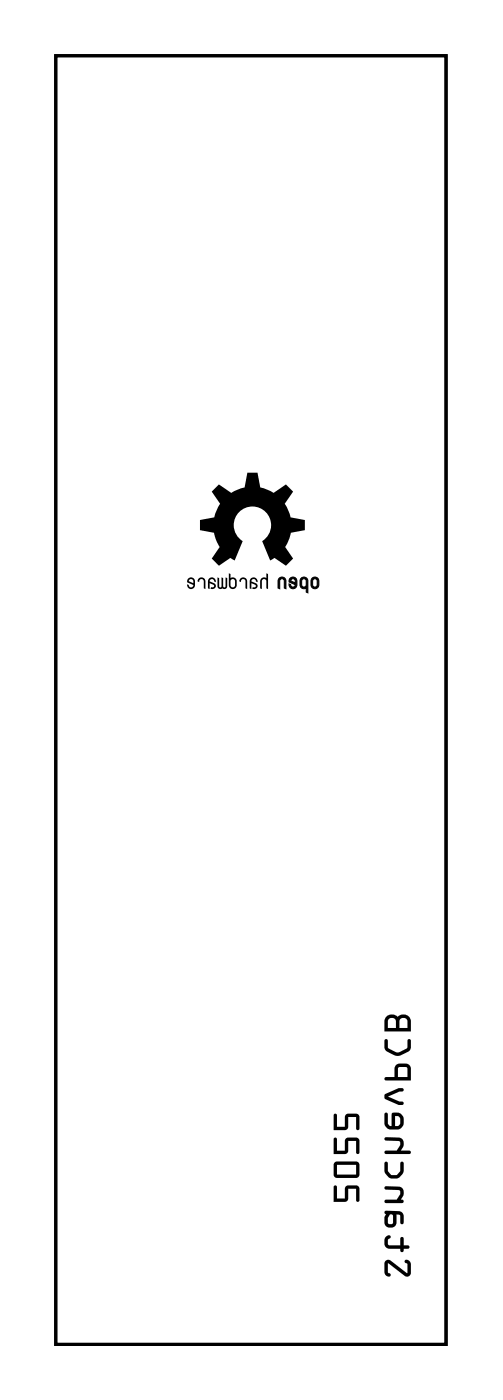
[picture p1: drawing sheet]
<svg xmlns="http://www.w3.org/2000/svg" width="33mm" height="91mm" viewBox="0 0 33 91" stroke-linecap="round" stroke-linejoin="round" font-family="sans-serif">
<path d="M3.6 3.6h25.5v84.1h-25.5z" fill="none" stroke="#000" stroke-width=".2"/>
<g fill="#000">
<path d="M13 37.8l.2-.1 .2 .1v.6h-.1v-.5a.15 .15 0 0 0-.2-.1 .15 .15 0 0 0-.1 .2l-.1-.1zM13.6 37.8l.3-.1 .2 .3-.1-.1a.15 .15 0 0 0-.2-.1 .15 .15 0 0 0-.1 .1l.3 .2a.22 .22 0 0 1 0 .3 .22 .22 0 0 1-.3 0l.3-.2-.3-.1v.3h-.1zM14 31.9l.3-.3 .8 .6 .9-.4 .1-1h.7l.2 1 .8 .4 .8-.6 .5 .5-.5 .8 .4 .9 .9 .1v.7l-.9 .2-.4 .9 .5 .8-.5 .4-.7-.5-.3 .2-.5-1.3a1.22 1.22 0 0 0 .3-1.8 1.22 1.22 0 0 0-1.9 0 1.22 1.22 0 0 0 .3 1.8l-.5 1.3-.3-.2-.7 .5-.5-.4 .5-.8-.3-.9-1-.2v-.7l1-.1 .4-.9-.6-.8zM14.2 37.7h.1v.6h.1v-.6h.2v.6h.1v-.6h.1v.7h-.6zM15.7 37.8l.3-.1 .1 .1v.6h-.1v-.5a.15 .15 0 0 0-.2-.1 .15 .15 0 0 0-.1 .2l-.1-.1zM16.4 37.8l.2-.1 .2 .3-.1-.1a.15 .15 0 0 0-.2-.1 .15 .15 0 0 0-.1 .1l.4 .2a.22 .22 0 0 1-.1 .3 .22 .22 0 0 1-.2 0l.2-.2-.3-.1v.3h-.1zM17.4 37.4l.1 .1v.9h-.1v-.5a.15 .15 0 0 0-.2-.1 .15 .15 0 0 0-.1 .1v.5h-.1v-.6l.1-.1h.3zM18.2 37.7h.3l.1 .1 .1 .6h-.2v-.5a.15 .15 0 0 0-.1-.1 .15 .15 0 0 0-.2 .1v.5h-.1z"/>
<path d="M3.6 3.6h25.5v84.1h-25.5zM3.6 3.6v84.1h25.5v-84.1z"/>
<path d="M12.3 37.8l-.1 .2 .4 .2a.15 .15 0 0 1-.1 .1 .15 .15 0 0 1-.2-.1l-.1-.1a.26 .26 0 0 0 .2 .3 .26 .26 0 0 0 .3-.2l-.1-.4-.1-.1zM12.4 37.8a.15 .15 0 0 1 .1 0 .15 .15 0 0 1 .1 .1v.2l-.3-.2z"/>
<path d="M14.9 37.4v.8a.26 .26 0 0 0 .3 .2 .26 .26 0 0 0 .2-.2v-.4l-.1-.1h-.3v-.2zM15.1 37.8h.2v.4a.15 .15 0 0 1-.1 .1 .15 .15 0 0 1-.2-.1z"/>
<path d="M18.9 37.7h.2h.2l.1 .5a.26 .26 0 0 1-.3 .2 .26 .26 0 0 1-.2-.3l.1 .1a.15 .15 0 0 0 .1 .1 .15 .15 0 0 0 .2-.1l-.4-.2zM19 37.8v.1l.3 .1v-.1a.15 .15 0 0 0-.1-.1 .15 .15 0 0 0-.2 0z"/>
<path d="M19.6 37.7h.3l.2 .1v.9l-.1-.1v-.2h-.3l-.1-.1zM19.7 37.8v.4a.15 .15 0 0 0 .1 .1 .15 .15 0 0 0 .2-.1l-.1-.4z"/>
<path d="M20.4 37.7h.1h.2l.1 .5a.26 .26 0 0 1-.3 .2 .26 .26 0 0 1-.2-.2zM20.4 37.8v.4a.15 .15 0 0 0 .1 .1 .15 .15 0 0 0 .2-.1l-.1-.4z"/>
<path d="M21.8 77.4v1h.8l.1-.8h.5v.7a.11 .11 0 0 0 .1 .1 .11 .11 0 0 0 .1-.1v-.7l-.1-.2h-.7l-.1 .8h-.5v-.8zM21.8 75.9v.8l.1 .2h1.3l.2-.2v-.7l-.1-.2h-1.3zM22 76h1.2v.7h-1.2zM21.8 74.3v1h.8l.1-.8h.5v.7a.11 .11 0 0 0 .1 .1 .11 .11 0 0 0 .1-.1v-.7l-.1-.2h-.7l-.1 .8h-.5v-.8zM21.8 72.7v1.1l.8-.1 .1-.8h.5v.7a.11 .11 0 0 0 .1 .2 .11 .11 0 0 0 .1-.2v-.7l-.1-.2h-.7l-.1 .8h-.5v-.8z"/>
<path d="M21.8 77.4v1h.8l.1-.8h.5v.7a.11 .11 0 0 0 .1 .1 .11 .11 0 0 0 .1-.1v-.7l-.1-.2h-.7l-.1 .8h-.5v-.8zM21.8 77.4h.2v.8h.5l.1-.8h.7l.1 .2v.7a.11 .11 0 0 1-.1 .1 .11 .11 0 0 1-.1-.1v-.7h-.5l-.1 .8h-.8zM21.8 75.9v.8l.1 .2h1.3l.2-.2v-.7l-.1-.2h-1.3zM21.8 75.9l.2-.1h1.3l.1 .2v.7l-.2 .2h-1.3l-.1-.2zM22 76h1.2v.7h-1.2zM22 76v.7h1.2v-.7zM21.8 74.3v1h.8l.1-.8h.5v.7a.11 .11 0 0 0 .1 .1 .11 .11 0 0 0 .1-.1v-.7l-.1-.2h-.7l-.1 .8h-.5v-.8zM21.8 74.3h.2v.8h.5l.1-.8h.7l.1 .2v.7a.11 .11 0 0 1-.1 .1 .11 .11 0 0 1-.1-.1v-.7h-.5l-.1 .8h-.8zM21.8 72.7v1.1l.8-.1 .1-.8h.5v.7a.11 .11 0 0 0 .1 .2 .11 .11 0 0 0 .1-.2v-.7l-.1-.2h-.7l-.1 .8h-.5v-.7zM21.8 72.7h.2v.8h.5l.1-.8h.7l.1 .2v.7a.11 .11 0 0 1-.1 .2 .11 .11 0 0 1-.1-.2v-.7h-.5l-.1 .8-.8 .1z"/>
<path d="M25.1 82.3v.2v.6l.3 .2a.14 .14 0 0 0 .1-.2 .14 .14 0 0 0-.2-.1v-.6l1.1 .9h.2l.2-.1v-.7l-.1-.2-.2-.1a.14 .14 0 0 0-.1 .2 .14 .14 0 0 0 .2 .1l-.1 .6-1-.8-.2-.1zM25.2 80.7l-.1 .2a.41 .41 0 0 0 .3 .6h.7v.1a.11 .11 0 0 0 .1 .1 .11 .11 0 0 0 .1-.1v-.1h.3a.11 .11 0 0 0 .1-.1 .11 .11 0 0 0-.1-.1h-.3v-.5a.11 .11 0 0 0-.1-.1 .11 .11 0 0 0-.1 .1v.5h-.7l-.1-.1 .1-.3a.12 .12 0 0 0 .1-.2 .12 .12 0 0 0-.1-.1zM25.1 79v.2h.1l-.1 .2v.4a.4 .4 0 0 0 .4 .3 .4 .4 0 0 0 .4-.3l-.1-.5h.3v.5a.11 .11 0 0 0 .1 .1 .11 .11 0 0 0 .1-.1v-.4a.33 .33 0 0 0-.3-.4zM25.4 79.3l.2 .1v.4l-.1 .1h-.1l-.1-.1v-.3zM25.1 77.4v.2l.9 .1 .1 .1v.1l-.2 .4h-.7a.11 .11 0 0 0-.1 .1 .11 .11 0 0 0 .1 .1h1a.11 .11 0 0 0 .1-.1 .11 .11 0 0 0-.1-.1h-.1a.48 .48 0 0 0 .2-.5 .48 .48 0 0 0-.3-.4zM25.1 75.8v.6a.64 .64 0 0 0 .6 .5 .64 .64 0 0 0 .6-.5v-.5a.11 .11 0 0 0-.1-.1 .11 .11 0 0 0-.1 .1v.6l-.2 .2h-.3l-.3-.3v-.5zM25.1 74.2v.2l.9 .1 .1 .1v.1l-.2 .4h-.7a.11 .11 0 0 0-.1 .1 .11 .11 0 0 0 .1 .1h1.5a.11 .11 0 0 0 .1-.1 .11 .11 0 0 0-.1-.1h-.6a.48 .48 0 0 0 .2-.5 .48 .48 0 0 0-.3-.4zM25.1 72.6v.9l.2 .2h.6a.45 .45 0 0 0 .4-.4v-.3l-.1-.2a.59 .59 0 0 0-.6-.2l-.1 .9-.2-.2v-.6zM25.8 72.8l.2 .1 .1 .1v.3l-.1 .2h-.2zM25.1 71.4v.3l.9 .4h.2a.11 .11 0 0 0 .1-.1 .11 .11 0 0 0-.1-.1l-.9-.3 .9-.4a.11 .11 0 0 0 .1-.1 .11 .11 0 0 0-.1-.1h-.2zM25.8 69.5l-.1 .2v.6h-.5a.11 .11 0 0 0-.1 .1 .11 .11 0 0 0 .1 .1h1.6v-.8a.34 .34 0 0 0-.3-.3h-.4zM26 69.7h.5l.1 .6h-.6zM25.1 67.8v.5a1.02 1.02 0 0 0 1.1 .6l.5-.4 .1-.6a.11 .11 0 0 0-.1-.1 .11 .11 0 0 0-.1 .1v.5l-.7 .3-.6-.3v-.5zM25.2 66.3l-.1 .4v.6h1.7v-.6a.49 .49 0 0 0-.3-.5 .49 .49 0 0 0-.6 .2l-.3-.2zM25.4 66.5l.1-.1 .3 .1v.6h-.5zM26.1 66.5l.2-.1 .2 .1 .1 .6h-.5z"/>
<path d="M25.1 82.3v.2v.6l.3 .2a.14 .14 0 0 0 .1-.2 .14 .14 0 0 0-.2-.1v-.6l1.1 .9h.2l.2-.1v-.7l-.1-.2-.2-.1a.14 .14 0 0 0-.1 .2 .14 .14 0 0 0 .2 .1l-.1 .6-1-.8-.2-.1zM25.1 82.3l.2-.1 .2 .1 1 .8v-.7a.12 .12 0 0 1-.1-.1 .12 .12 0 0 1 .1-.1l.3 .2v.7l-.1 .1-.1 .1h-.2l-1.1-.9v.7a.12 .12 0 0 1 .2 .1 .12 .12 0 0 1-.1 .1l-.3-.2v-.6zM25.2 80.7l-.1 .2a.41 .41 0 0 0 .3 .6h.7v.1a.11 .11 0 0 0 .1 .1 .11 .11 0 0 0 .1-.1v-.1h.3a.11 .11 0 0 0 .1-.1 .11 .11 0 0 0-.1-.1h-.3v-.5a.11 .11 0 0 0-.1-.1 .11 .11 0 0 0-.1 .1v.5h-.7l-.1-.1 .1-.3a.12 .12 0 0 0 .1-.2 .12 .12 0 0 0-.1-.1zM25.2 80.7l.2-.1a.15 .15 0 0 1 .1 .2 .15 .15 0 0 1-.2 .1l.1 .4h.7v-.5a.11 .11 0 0 1 .1-.1 .11 .11 0 0 1 .1 .1v.5h.3a.11 .11 0 0 1 .1 .1 .11 .11 0 0 1-.1 .1h-.3v.1a.11 .11 0 0 1-.1 .1 .11 .11 0 0 1-.1-.1v-.1h-.7a.46 .46 0 0 1-.2-.8zM25.1 79.1v.1h.1l-.1 .2v.4a.4 .4 0 0 0 .4 .3 .4 .4 0 0 0 .4-.3l-.1-.5h.3v.5a.11 .11 0 0 0 .1 .1 .11 .11 0 0 0 .1-.1v-.4a.33 .33 0 0 0-.3-.4zM25.1 79h.9a.33 .33 0 0 1 .3 .4v.4a.11 .11 0 0 1-.1 .1 .11 .11 0 0 1-.1-.1v-.5h-.3l.1 .5a.4 .4 0 0 1-.4 .3 .4 .4 0 0 1-.4-.3v-.4l.1-.2h-.1zM25.4 79.3l.2 .1v.4l-.1 .1h-.1l-.1-.1v-.3zM25.4 79.3l-.1 .2v.3l.1 .1h.1l.1-.1v-.4zM25.1 77.5v.1l.9 .1 .1 .1v.1l-.2 .4h-.7a.11 .11 0 0 0-.1 .1 .11 .11 0 0 0 .1 .1h1a.11 .11 0 0 0 .1-.1 .11 .11 0 0 0-.1-.1h-.1l.2-.2a.43 .43 0 0 0-.3-.7zM25.1 77.4h.9a.48 .48 0 0 1 .3 .4 .48 .48 0 0 1-.2 .5h.1a.11 .11 0 0 1 .1 .1 .11 .11 0 0 1-.1 .1h-1a.11 .11 0 0 1-.1-.1 .11 .11 0 0 1 .1-.1h.7l.2-.4v-.1l-.1-.1-.9-.1zM25.1 75.8v.7l.2 .3 .3 .1h.4l.2-.3 .1-.7a.11 .11 0 0 0-.1-.1 .11 .11 0 0 0-.1 .1v.6l-.2 .2h-.3l-.3-.3v-.5zM25.1 75.8l.2 .1v.5l.3 .3h.3l.2-.2v-.6a.11 .11 0 0 1 .1-.1 .11 .11 0 0 1 .1 .1l-.1 .7a.62 .62 0 0 1-1 0l-.1-.2zM25.1 74.2v.2l.9 .1 .1 .1v.1l-.2 .4h-.7a.11 .11 0 0 0-.1 .1 .11 .11 0 0 0 .1 .1h1.5a.11 .11 0 0 0 .1-.1 .11 .11 0 0 0-.1-.1h-.6l.2-.2a.43 .43 0 0 0-.3-.7zM25.1 74.2h.9a.48 .48 0 0 1 .3 .4 .48 .48 0 0 1-.2 .5h.6a.11 .11 0 0 1 .1 .1 .11 .11 0 0 1-.1 .1h-1.5a.11 .11 0 0 1-.1-.1 .11 .11 0 0 1 .1-.1h.7l.2-.4v-.1l-.1-.1-.9-.1zM25.1 72.6v.9l.2 .2h.6a.45 .45 0 0 0 .4-.4v-.3l-.1-.2a.59 .59 0 0 0-.6-.2l-.1 .9-.2-.2v-.6zM25.1 72.6l.2 .1v.6l.2 .2 .1-.8 .1-.1h.4l.2 .4v.5l-.3 .2h-.7l-.2-.3zM25.8 72.8l.2 .1 .1 .1v.3l-.1 .2h-.2zM25.8 72.8v.7h.2l.1-.2v-.3l-.1-.1zM25.1 71.4v.3l.9 .4h.2a.11 .11 0 0 0 .1-.1 .11 .11 0 0 0-.1-.1l-.9-.3 .9-.4a.11 .11 0 0 0 .1-.1 .11 .11 0 0 0-.1-.1h-.2zM25.1 71.4l.9-.4h.2a.11 .11 0 0 1 .1 .1 .11 .11 0 0 1-.1 .1l-.9 .4 .9 .3a.11 .11 0 0 1 .1 .1 .11 .11 0 0 1-.1 .1h-.2l-.9-.4zM25.8 69.5l-.1 .2v.6h-.5a.11 .11 0 0 0-.1 .1 .11 .11 0 0 0 .1 .1h1.6v-.8a.34 .34 0 0 0-.3-.3h-.4zM25.8 69.5l.3-.1h.4a.34 .34 0 0 1 .3 .3v.8h-1.6a.11 .11 0 0 1-.1-.1 .11 .11 0 0 1 .1-.1h.5v-.6zM26 69.7h.5l.1 .6h-.6zM26 69.7v.6h.6l-.1-.6zM25.1 67.8v.5a1.02 1.02 0 0 0 1.1 .6l.5-.4 .1-.6a.11 .11 0 0 0-.1-.1 .11 .11 0 0 0-.1 .1v.5l-.7 .3-.6-.3v-.5zM25.1 67.8l.2 .1v.5l.6 .3 .7-.3v-.5a.11 .11 0 0 1 .1-.1 .11 .11 0 0 1 .1 .1v.5l-.2 .2a.99 .99 0 0 1-.8 .3l-.7-.4zM25.2 66.3l-.1 .4v.6h1.7v-.6a.5 .5 0 0 0-.3-.5 .5 .5 0 0 0-.6 .2l-.3-.2zM25.2 66.3l.4-.1 .3 .2 .4-.2a.46 .46 0 0 1 .5 .5v.6h-1.7v-.6zM25.4 66.5l.2-.1 .2 .1v.6h-.5zM25.4 66.5l-.1 .6h.5v-.6l-.3-.1zM26.1 66.5l.2-.1 .2 .1 .1 .6h-.6zM26.1 66.5v.6h.5l-.1-.6-.1-.1z"/>
</g>
<path d="M18.2 37.7h.3l.1 .1 .1 .6h-.2v-.5a.15 .15 0 0 0-.1-.1 .15 .15 0 0 0-.2 .1v.5h-.1zM18.9 37.7h.2h.2l.1 .5a.26 .26 0 0 1-.3 .2 .26 .26 0 0 1-.2-.3l.1 .1a.15 .15 0 0 0 .1 .1 .15 .15 0 0 0 .2-.1l-.4-.2zM19 37.8a.15 .15 0 0 1 .2 0 .15 .15 0 0 1 .1 .1v.1l-.3-.1zM19.6 37.7h.3l.2 .1v.9l-.1-.1v-.2h-.3l-.1-.1zM19.7 37.8h.2l.1 .4a.15 .15 0 0 1-.2 .1 .15 .15 0 0 1-.1-.1zM20.4 37.7h.1h.2l.1 .5a.26 .26 0 0 1-.3 .2 .26 .26 0 0 1-.2-.2zM20.4 37.8h.2l.1 .4a.15 .15 0 0 1-.2 .1 .15 .15 0 0 1-.1-.1z" fill="none" stroke="#000" stroke-width=".07"/>
<path d="M7.8 7.5h1.4v1.4h-1.4z" fill="#fff"/>
<path d="M7.8 7.5h1.4v1.4h-1.4z" fill="none" stroke="#fff" stroke-width=".76" stroke-linecap="butt"/>
<circle cx="8.5" cy="8.2" r=".7" fill="#fff"/>
<circle cx="8.5" cy="8.2" r=".7" fill="none" stroke="#fff" stroke-width=".76" stroke-linecap="butt"/>
<circle cx="23.8" cy="8.2" r=".7" fill="#fff"/>
<circle cx="23.8" cy="8.2" r=".7" fill="none" stroke="#fff" stroke-width=".76" stroke-linecap="butt"/>
<circle cx="8.5" cy="10.8" r=".7" fill="#fff"/>
<circle cx="8.5" cy="10.8" r=".7" fill="none" stroke="#fff" stroke-width=".76" stroke-linecap="butt"/>
<circle cx="23.8" cy="10.8" r=".7" fill="#fff"/>
<circle cx="23.8" cy="10.8" r=".7" fill="none" stroke="#fff" stroke-width=".76" stroke-linecap="butt"/>
<circle cx="8.5" cy="13.3" r=".7" fill="#fff"/>
<circle cx="8.5" cy="13.3" r=".7" fill="none" stroke="#fff" stroke-width=".76" stroke-linecap="butt"/>
<circle cx="23.8" cy="13.3" r=".7" fill="#fff"/>
<circle cx="23.8" cy="13.3" r=".7" fill="none" stroke="#fff" stroke-width=".76" stroke-linecap="butt"/>
<circle cx="8.5" cy="15.9" r=".7" fill="#fff"/>
<circle cx="8.5" cy="15.9" r=".7" fill="none" stroke="#fff" stroke-width=".76" stroke-linecap="butt"/>
<circle cx="23.8" cy="15.9" r=".7" fill="#fff"/>
<circle cx="23.8" cy="15.9" r=".7" fill="none" stroke="#fff" stroke-width=".76" stroke-linecap="butt"/>
<circle cx="8.5" cy="18.4" r=".7" fill="#fff"/>
<circle cx="8.5" cy="18.4" r=".7" fill="none" stroke="#fff" stroke-width=".76" stroke-linecap="butt"/>
<circle cx="23.8" cy="18.4" r=".7" fill="#fff"/>
<circle cx="23.8" cy="18.4" r=".7" fill="none" stroke="#fff" stroke-width=".76" stroke-linecap="butt"/>
<circle cx="8.5" cy="20.9" r=".7" fill="#fff"/>
<circle cx="8.5" cy="20.9" r=".7" fill="none" stroke="#fff" stroke-width=".76" stroke-linecap="butt"/>
<circle cx="23.8" cy="20.9" r=".7" fill="#fff"/>
<circle cx="23.8" cy="20.9" r=".7" fill="none" stroke="#fff" stroke-width=".76" stroke-linecap="butt"/>
<circle cx="8.5" cy="23.5" r=".7" fill="#fff"/>
<circle cx="8.5" cy="23.5" r=".7" fill="none" stroke="#fff" stroke-width=".76" stroke-linecap="butt"/>
<circle cx="23.8" cy="23.5" r=".7" fill="#fff"/>
<circle cx="23.8" cy="23.5" r=".7" fill="none" stroke="#fff" stroke-width=".76" stroke-linecap="butt"/>
<circle cx="8.5" cy="26" r=".7" fill="#fff"/>
<circle cx="8.5" cy="26" r=".7" fill="none" stroke="#fff" stroke-width=".76" stroke-linecap="butt"/>
<circle cx="23.8" cy="26" r=".7" fill="#fff"/>
<circle cx="23.8" cy="26" r=".7" fill="none" stroke="#fff" stroke-width=".76" stroke-linecap="butt"/>
<circle cx="8.5" cy="28.6" r=".7" fill="#fff"/>
<circle cx="8.5" cy="28.6" r=".7" fill="none" stroke="#fff" stroke-width=".76" stroke-linecap="butt"/>
<circle cx="23.8" cy="28.6" r=".7" fill="#fff"/>
<circle cx="23.8" cy="28.6" r=".7" fill="none" stroke="#fff" stroke-width=".76" stroke-linecap="butt"/>
<circle cx="8.5" cy="31.1" r=".7" fill="#fff"/>
<circle cx="8.5" cy="31.1" r=".7" fill="none" stroke="#fff" stroke-width=".76" stroke-linecap="butt"/>
<circle cx="23.8" cy="31.1" r=".7" fill="#fff"/>
<circle cx="23.8" cy="31.1" r=".7" fill="none" stroke="#fff" stroke-width=".76" stroke-linecap="butt"/>
<circle cx="8.5" cy="33.6" r=".7" fill="#fff"/>
<circle cx="8.5" cy="33.6" r=".7" fill="none" stroke="#fff" stroke-width=".76" stroke-linecap="butt"/>
<circle cx="23.8" cy="33.6" r=".7" fill="#fff"/>
<circle cx="23.8" cy="33.6" r=".7" fill="none" stroke="#fff" stroke-width=".76" stroke-linecap="butt"/>
<circle cx="8.5" cy="36.2" r=".7" fill="#fff"/>
<circle cx="8.5" cy="36.2" r=".7" fill="none" stroke="#fff" stroke-width=".76" stroke-linecap="butt"/>
<circle cx="23.8" cy="36.2" r=".7" fill="#fff"/>
<circle cx="23.8" cy="36.2" r=".7" fill="none" stroke="#fff" stroke-width=".76" stroke-linecap="butt"/>
<circle cx="8.5" cy="38.7" r=".7" fill="#fff"/>
<circle cx="8.5" cy="38.7" r=".7" fill="none" stroke="#fff" stroke-width=".76" stroke-linecap="butt"/>
<circle cx="23.8" cy="38.7" r=".7" fill="#fff"/>
<circle cx="23.8" cy="38.7" r=".7" fill="none" stroke="#fff" stroke-width=".76" stroke-linecap="butt"/>
<circle cx="8.5" cy="41.3" r=".7" fill="#fff"/>
<circle cx="8.5" cy="41.3" r=".7" fill="none" stroke="#fff" stroke-width=".76" stroke-linecap="butt"/>
<circle cx="23.8" cy="41.3" r=".7" fill="#fff"/>
<circle cx="23.8" cy="41.3" r=".7" fill="none" stroke="#fff" stroke-width=".76" stroke-linecap="butt"/>
<circle cx="8.5" cy="43.8" r=".7" fill="#fff"/>
<circle cx="8.5" cy="43.8" r=".7" fill="none" stroke="#fff" stroke-width=".76" stroke-linecap="butt"/>
<circle cx="23.8" cy="43.8" r=".7" fill="#fff"/>
<circle cx="23.8" cy="43.8" r=".7" fill="none" stroke="#fff" stroke-width=".76" stroke-linecap="butt"/>
<circle cx="8.5" cy="46.3" r=".7" fill="#fff"/>
<circle cx="8.5" cy="46.3" r=".7" fill="none" stroke="#fff" stroke-width=".76" stroke-linecap="butt"/>
<circle cx="23.8" cy="46.3" r=".7" fill="#fff"/>
<circle cx="23.8" cy="46.3" r=".7" fill="none" stroke="#fff" stroke-width=".76" stroke-linecap="butt"/>
<circle cx="8.5" cy="48.9" r=".7" fill="#fff"/>
<circle cx="8.5" cy="48.9" r=".7" fill="none" stroke="#fff" stroke-width=".76" stroke-linecap="butt"/>
<circle cx="23.8" cy="48.9" r=".7" fill="#fff"/>
<circle cx="23.8" cy="48.9" r=".7" fill="none" stroke="#fff" stroke-width=".76" stroke-linecap="butt"/>
<circle cx="8.5" cy="51.4" r=".7" fill="#fff"/>
<circle cx="8.5" cy="51.4" r=".7" fill="none" stroke="#fff" stroke-width=".76" stroke-linecap="butt"/>
<circle cx="23.8" cy="51.4" r=".7" fill="#fff"/>
<circle cx="23.8" cy="51.4" r=".7" fill="none" stroke="#fff" stroke-width=".76" stroke-linecap="butt"/>
<circle cx="8.5" cy="54" r=".7" fill="#fff"/>
<circle cx="8.5" cy="54" r=".7" fill="none" stroke="#fff" stroke-width=".76" stroke-linecap="butt"/>
<circle cx="23.8" cy="54" r=".7" fill="#fff"/>
<circle cx="23.8" cy="54" r=".7" fill="none" stroke="#fff" stroke-width=".76" stroke-linecap="butt"/>
<circle cx="8.5" cy="56.5" r=".7" fill="#fff"/>
<circle cx="8.5" cy="56.5" r=".7" fill="none" stroke="#fff" stroke-width=".76" stroke-linecap="butt"/>
<circle cx="23.8" cy="56.5" r=".7" fill="#fff"/>
<circle cx="23.8" cy="56.5" r=".7" fill="none" stroke="#fff" stroke-width=".76" stroke-linecap="butt"/>
<path d="M10.4 64.7h1.4v1.4h-1.4z" fill="#fff"/>
<path d="M10.4 64.7h1.4v1.4h-1.4z" fill="none" stroke="#fff" stroke-width=".76" stroke-linecap="butt"/>
<circle cx="11.1" cy="65.4" r=".7" fill="#fff"/>
<circle cx="11.1" cy="65.4" r=".7" fill="none" stroke="#fff" stroke-width=".76" stroke-linecap="butt"/>
<circle cx="18.7" cy="65.4" r=".7" fill="#fff"/>
<circle cx="18.7" cy="65.4" r=".7" fill="none" stroke="#fff" stroke-width=".76" stroke-linecap="butt"/>
<circle cx="11.1" cy="67.9" r=".7" fill="#fff"/>
<circle cx="11.1" cy="67.9" r=".7" fill="none" stroke="#fff" stroke-width=".76" stroke-linecap="butt"/>
<circle cx="18.7" cy="67.9" r=".7" fill="#fff"/>
<circle cx="18.7" cy="67.9" r=".7" fill="none" stroke="#fff" stroke-width=".76" stroke-linecap="butt"/>
<circle cx="11.1" cy="70.5" r=".7" fill="#fff"/>
<circle cx="11.1" cy="70.5" r=".7" fill="none" stroke="#fff" stroke-width=".76" stroke-linecap="butt"/>
<circle cx="18.7" cy="70.5" r=".7" fill="#fff"/>
<circle cx="18.7" cy="70.5" r=".7" fill="none" stroke="#fff" stroke-width=".76" stroke-linecap="butt"/>
<circle cx="11.1" cy="73" r=".7" fill="#fff"/>
<circle cx="11.1" cy="73" r=".7" fill="none" stroke="#fff" stroke-width=".76" stroke-linecap="butt"/>
<circle cx="18.7" cy="73" r=".7" fill="#fff"/>
<circle cx="18.7" cy="73" r=".7" fill="none" stroke="#fff" stroke-width=".76" stroke-linecap="butt"/>
<circle cx="11.1" cy="75.5" r=".7" fill="#fff"/>
<circle cx="11.1" cy="75.5" r=".7" fill="none" stroke="#fff" stroke-width=".76" stroke-linecap="butt"/>
<circle cx="18.7" cy="75.5" r=".7" fill="#fff"/>
<circle cx="18.7" cy="75.5" r=".7" fill="none" stroke="#fff" stroke-width=".76" stroke-linecap="butt"/>
<circle cx="11.1" cy="78.1" r=".7" fill="#fff"/>
<circle cx="11.1" cy="78.1" r=".7" fill="none" stroke="#fff" stroke-width=".76" stroke-linecap="butt"/>
<circle cx="18.7" cy="78.1" r=".7" fill="#fff"/>
<circle cx="18.7" cy="78.1" r=".7" fill="none" stroke="#fff" stroke-width=".76" stroke-linecap="butt"/>
<circle cx="11.1" cy="80.6" r=".7" fill="#fff"/>
<circle cx="11.1" cy="80.6" r=".7" fill="none" stroke="#fff" stroke-width=".76" stroke-linecap="butt"/>
<circle cx="18.7" cy="80.6" r=".7" fill="#fff"/>
<circle cx="18.7" cy="80.6" r=".7" fill="none" stroke="#fff" stroke-width=".76" stroke-linecap="butt"/>
<circle cx="11.1" cy="83.2" r=".7" fill="#fff"/>
<circle cx="11.1" cy="83.2" r=".7" fill="none" stroke="#fff" stroke-width=".76" stroke-linecap="butt"/>
<circle cx="18.7" cy="83.2" r=".7" fill="#fff"/>
<circle cx="18.7" cy="83.2" r=".7" fill="none" stroke="#fff" stroke-width=".76" stroke-linecap="butt"/>
<path d="M6.5 74.8h1.5v1.5h-1.5z" fill="#fff"/>
<path d="M6.5 74.8h1.5v1.5h-1.5z" fill="none" stroke="#fff" stroke-width=".76" stroke-linecap="butt"/>
<circle cx="7.3" cy="75.5" r=".74" fill="#fff"/>
<circle cx="7.3" cy="75.5" r=".74" fill="none" stroke="#fff" stroke-width=".76" stroke-linecap="butt"/>
<circle cx="7.3" cy="73" r=".74" fill="#fff"/>
<circle cx="7.3" cy="73" r=".74" fill="none" stroke="#fff" stroke-width=".76" stroke-linecap="butt"/>
<path d="M26.7 14.9h1.8v1.9h-1.8z" fill="#fff"/>
<path d="M26.7 14.9h1.8v1.9h-1.8z" fill="none" stroke="#fff" stroke-width=".76" stroke-linecap="butt"/>
<circle cx="27.6" cy="15.9" r=".91" fill="#fff"/>
<circle cx="27.6" cy="15.9" r=".91" fill="none" stroke="#fff" stroke-width=".76" stroke-linecap="butt"/>
<circle cx="27.6" cy="8.2" r=".91" fill="#fff"/>
<circle cx="27.6" cy="8.2" r=".91" fill="none" stroke="#fff" stroke-width=".76" stroke-linecap="butt"/>
</svg>
